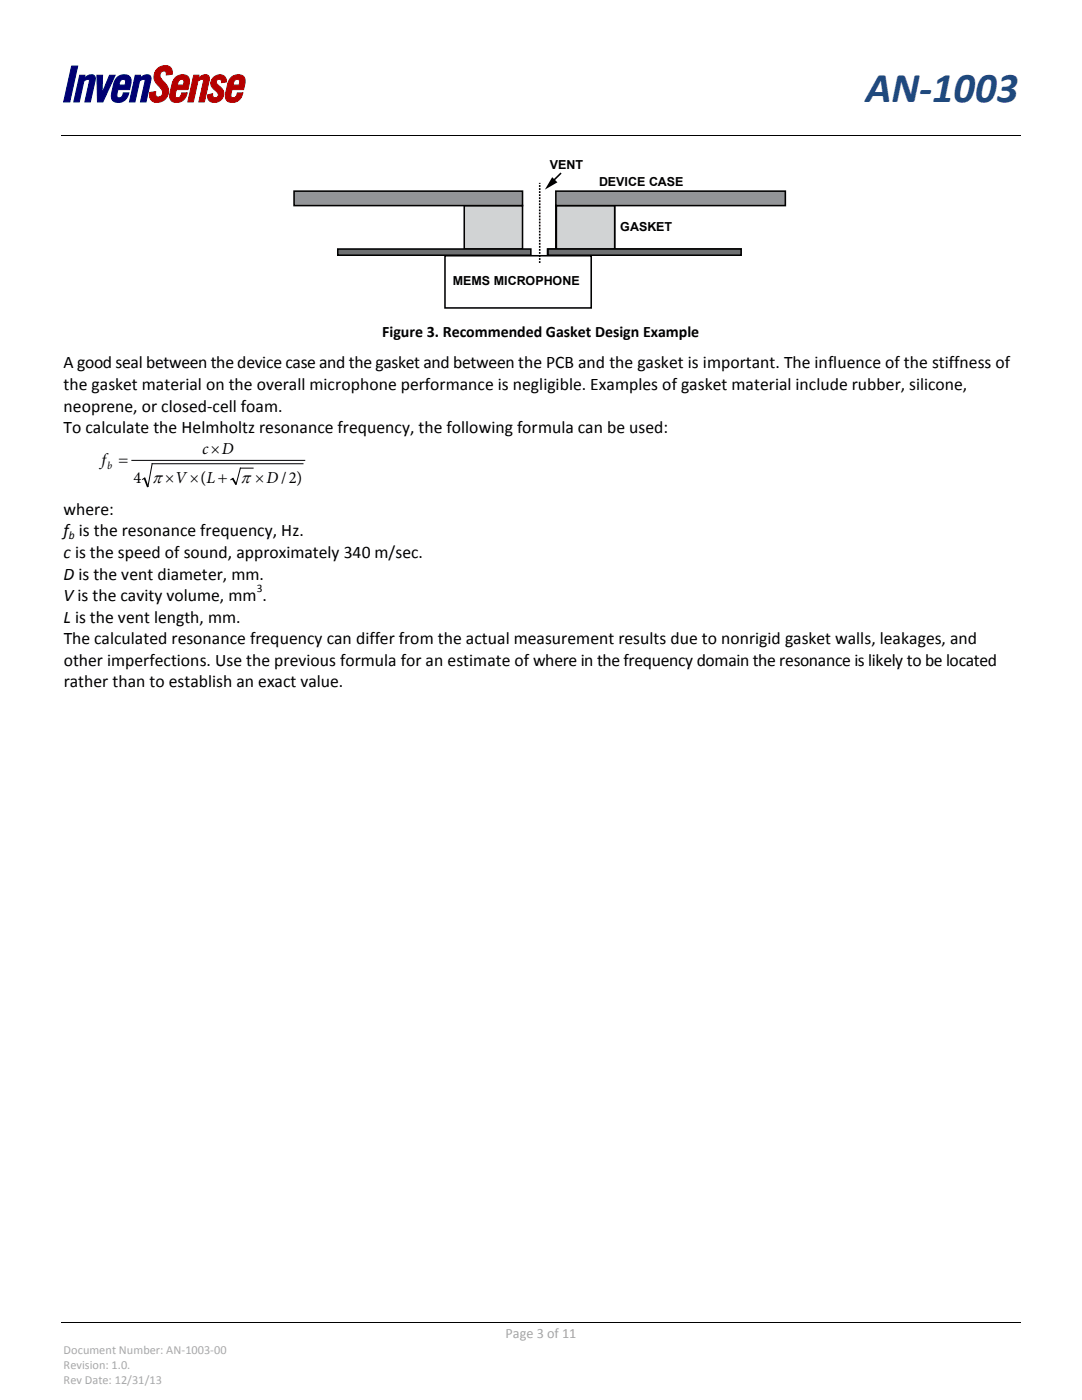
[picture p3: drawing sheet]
<svg xmlns="http://www.w3.org/2000/svg" width="216mm" height="279mm" viewBox="0 0 216 279" stroke-linecap="round" stroke-linejoin="round" font-family="sans-serif">
<defs><g id="words">
<text font-size="8.5" fill="#1f497d" x="172.8" y="20.3">AN-1003</text>
<g font-size="3.5">
<text x="12.7" y="73.5">A good seal between the device case and the gasket and between the PCB and the gasket is important. The influence of the stiffness of</text>
<text x="12.7" y="77.9">the gasket material on the overall microphone performance is negligible. Examples of gasket material include rubber, silicone,</text>
<text x="12.7" y="82.1">neoprene, or closed-cell foam.</text>
<text x="12.7" y="86.4">To calculate the Helmholtz resonance frequency, the following formula can be used:</text>
<text x="48" y="96.4">π ×D/2)</text>
<text x="12.7" y="102.7">where:</text>
<text x="12.7" y="107">f is the resonance frequency, Hz.</text>
<text x="12.7" y="111.3">c is the speed of sound, approximately 340 m/sec.</text>
<text x="12.7" y="119.9">Vis the cavity volume, mm .</text>
<text x="12.7" y="115.7">D is the vent diameter, mm.</text>
<text x="12.7" y="124.2">L is the vent length, mm.</text>
<text x="12.7" y="128.6">The calculated resonance frequency can differ from the actual measurement results due to nonrigid gasket walls, leakages, and</text>
<text x="12.7" y="132.8">other imperfections. Use the previous formula for an estimate of where in the frequency domain the resonance is likely to be located</text>
<text x="12.7" y="137.2">rather than to establish an exact value.</text>
</g>
<g font-size="3.3">
<text x="20.2" y="92.7">f =</text>
<text x="40.4" y="90.6">c×D</text>
<text x="26.6" y="96.4">4 π ×V×(L +</text>
</g>
<text font-size="3.2" x="76.3" y="67.2">Figure 3. Recommended Gasket Design Example</text>
<text font-size="2.8" fill="#a6a6a6" x="100.9" y="267">Page 3 of 11</text>
<g font-size="2.5">
<text x="109.7" y="33.8">VENT</text>
<text x="119.5" y="37.1">DEVICE CASE</text>
<text x="123.8" y="46">GASKET</text>
<text x="90.3" y="56.9">MEMS MICROPHONE</text>
</g>
<g font-size="2.5" fill="#a8a8a8">
<text x="12.7" y="270.1">Document Number: AN-1003-00</text>
<text x="12.7" y="273.2">Revision: 1.0.</text>
<text x="12.7" y="276.2">Rev Date: 12/31/13</text>
</g>
<g font-size="2.3">
<text x="13.8" y="107.6">b</text>
<text x="51.2" y="118.2">3</text>
</g>
<text font-size="2.1" x="21.4" y="93.7">b</text>
</g></defs>
<path d="M12.2 27h191.5M26.3 91.9h34.5M28.9 95.4l-.4 .3M46.5 95.5l-.4 .2M50.5 93.4h-2.5l-.9 3.2M60.5 92.5h-30.1l-.9 4.5" fill="none" stroke="#000" stroke-width=".2"/>
<path d="M28.9 95.5l.5 1.5M46.5 95.6l.5 1" fill="none" stroke="#000" stroke-width=".35"/>
<path d="M88.8 51h29.2v10.5h-29.2z" fill="#fff"/>
<path d="M111.9 34.5l-1.6 1.7M88.8 51h29.2v10.5h-29.2z" fill="none" stroke="#000" stroke-width=".31"/>
<path d="M107.7 52.5v-16" fill="none" stroke="#000" stroke-width=".31" stroke-dasharray=".4 .2" stroke-linecap="butt"/>
<path d="M110.2 35.4l1 1-2.5 1.4z" fill="#000"/>
<path d="M110.9 41h11.7v8.7h-11.7z" fill="#bcbec0"/>
<path d="M110.9 41h11.7v8.7h-11.7z" fill="none" stroke="#000" stroke-width=".31"/>
<path d="M109.2 49.7h38.7v1.2h-38.7z" fill="#939598"/>
<path d="M109.2 49.7h38.7v1.2h-38.7z" fill="none" stroke="#000" stroke-width=".31"/>
<path d="M111 41h11.6v8.7h-11.6z" fill="#d1d3d4"/>
<path d="M111 41h11.6v8.7h-11.6z" fill="none" stroke="#000" stroke-width=".31"/>
<path d="M109.4 49.7h38.5v1.2h-38.5z" fill="#6d6f71"/>
<path d="M109.4 49.7h38.5v1.2h-38.5z" fill="none" stroke="#000" stroke-width=".31"/>
<path d="M110.9 38.1h45.8v2.9h-45.8z" fill="#939598"/>
<path d="M110.9 38.1h45.8v2.9h-45.8z" fill="none" stroke="#000" stroke-width=".31"/>
<path d="M92.6 41h11.7v8.7h-11.7z" fill="#d1d3d4"/>
<path d="M92.6 41h11.7v8.7h-11.7z" fill="none" stroke="#000" stroke-width=".31"/>
<path d="M67.4 49.7h38.5v1.2h-38.5z" fill="#6d6f71"/>
<path d="M67.4 49.7h38.5v1.2h-38.5z" fill="none" stroke="#000" stroke-width=".31"/>
<path d="M58.7 38.1h45.6v2.9h-45.6z" fill="#939598"/>
<path d="M58.7 38.1h45.6v2.9h-45.6z" fill="none" stroke="#000" stroke-width=".31"/>
<path d="M12.2 263.9h191.5" fill="none" stroke="#000" stroke-width=".2"/>
<path d="M14.3 13.2h1.2l-1.6 7.1h-1.2z" fill="#000073"/>
<path d="M14.3 13.2h1.2l-1.6 7.1h-1.2z" fill="none" stroke="#000073" stroke-width=".2"/>
<path d="M15.9 15h1l-.1 .6a1.57 1.57 0 0 1 2.1-.4l.1 .8-1 4.3h-1.1l.9-4.1a.46 .46 0 0 0-.3-.4 .46 .46 0 0 0-.5 .2l-.3 .2-.9 4.1h-1.1z" fill="#000073"/>
<path d="M15.9 15h1l-.1 .6a1.57 1.57 0 0 1 2.1-.4l.1 .8-1 4.3h-1.1l.9-4.1a.46 .46 0 0 0-.3-.4 .46 .46 0 0 0-.5 .2l-.3 .2-.9 4.1h-1.1z" fill="none" stroke="#000073" stroke-width=".2"/>
<path d="M19.3 15h1.2l-.1 3.6 1.5-3.6h1.1l-2.5 5.3h-1.1z" fill="#000073"/>
<path d="M19.3 15h1.2l-.1 3.6 1.5-3.6h1.1l-2.5 5.3h-1.1z" fill="none" stroke="#000073" stroke-width=".2"/>
<path d="M23.3 15.5a1.74 1.74 0 0 1 2.8 .2v.9l-.2 1.3h-2.4l-.1 .8a.61 .61 0 0 0 .3 .9 .61 .61 0 0 0 .8-.7l.1-.4h1.1a1.99 1.99 0 0 1-1.2 1.8 1.99 1.99 0 0 1-2.1-.4l-.2-.6 .1-.8 .5-2.3zM24.1 16l-.4 1h1.3v-.3a.57 .57 0 0 0-.1-.8 .57 .57 0 0 0-.8 .1z" fill="#000073"/>
<path d="M23.3 15.5a1.74 1.74 0 0 1 2.8 .2v.9l-.2 1.3h-2.4l-.1 .8a.61 .61 0 0 0 .3 .9 .61 .61 0 0 0 .8-.7l.1-.4h1.1a1.99 1.99 0 0 1-1.2 1.8 1.99 1.99 0 0 1-2.1-.4l-.2-.6 .1-.8 .5-2.3zM24.1 16a.57 .57 0 0 1 .8-.1 .57 .57 0 0 1 .1 .8v.3h-1.3z" fill="none" stroke="#000073" stroke-width=".2"/>
<path d="M27 15h1l-.1 .6a1.56 1.56 0 0 1 2.1-.4l.1 .6-1 4.5h-1.1l.9-4.1v-.2l-.3-.2-.7 .4-1 4.1h-1.1z" fill="#000073"/>
<path d="M27 15h1l-.1 .6a1.56 1.56 0 0 1 2.1-.4l.1 .6-1 4.5h-1.1l.9-4.1v-.2l-.3-.2-.7 .4-1 4.1h-1.1z" fill="none" stroke="#000073" stroke-width=".2"/>
<path d="M31.4 13.7a1.86 1.86 0 0 1 2.9 .1l.1 1-1.2 .2a.64 .64 0 0 0-.6-.9 .64 .64 0 0 0-.7 .8 2.73 2.73 0 0 0 1.2 1.9 2.18 2.18 0 0 1 0 2.9 2.18 2.18 0 0 1-3 .2l-.2-.6v-.8l1.2-.2a.74 .74 0 0 0 .5 1.1 .74 .74 0 0 0 .8-.9 5.8 5.8 0 0 0-1.5-2.2 2.21 2.21 0 0 1 .5-2.6z" fill="#b50000"/>
<path d="M31.4 13.7a1.86 1.86 0 0 1 2.9 .1l.1 1-1.2 .2a.64 .64 0 0 0-.6-.9 .64 .64 0 0 0-.7 .8 2.73 2.73 0 0 0 1.2 1.9 2.18 2.18 0 0 1 0 2.9 2.18 2.18 0 0 1-3 .2l-.2-.6v-.8l1.2-.2a.74 .74 0 0 0 .5 1.1 .74 .74 0 0 0 .8-.9 5.8 5.8 0 0 0-1.5-2.2 2.21 2.21 0 0 1 .5-2.6z" fill="none" stroke="#b50000" stroke-width=".2"/>
<path d="M35 15.5a1.74 1.74 0 0 1 2.7 .2l.1 .9-.3 1.3h-2.3l-.2 .8a.61 .61 0 0 0 .4 .9 .61 .61 0 0 0 .8-.7l.1-.4h1.1a1.99 1.99 0 0 1-1.3 1.8 1.99 1.99 0 0 1-2.1-.4l-.1-.6v-.8l.6-2.3zM35.7 16l-.3 1h1.2l.1-.3a.57 .57 0 0 0-.2-.8 .57 .57 0 0 0-.8 .1z" fill="#b50000"/>
<path d="M35 15.5a1.74 1.74 0 0 1 2.7 .2l.1 .9-.3 1.3h-2.3l-.2 .8a.61 .61 0 0 0 .4 .9 .61 .61 0 0 0 .8-.7l.1-.4h1.1a1.99 1.99 0 0 1-1.3 1.8 1.99 1.99 0 0 1-2.1-.4l-.1-.6v-.8l.6-2.3zM35.7 16a.57 .57 0 0 1 .8-.1 .57 .57 0 0 1 .2 .8l-.1 .3h-1.2z" fill="none" stroke="#b50000" stroke-width=".2"/>
<path d="M38.6 15h1.1l-.1 .6a1.57 1.57 0 0 1 2.1-.4v.8l-.9 4.3h-1.1l.9-4.1a.46 .46 0 0 0-.4-.4 .46 .46 0 0 0-.5 .2l-.2 .2-.9 4.1h-1.1z" fill="#b50000"/>
<path d="M38.6 15h1.1l-.1 .6a1.57 1.57 0 0 1 2.1-.4v.8l-.9 4.3h-1.1l.9-4.1a.46 .46 0 0 0-.4-.4 .46 .46 0 0 0-.5 .2l-.2 .2-.9 4.1h-1.1z" fill="none" stroke="#b50000" stroke-width=".2"/>
<path d="M42.5 15.5a1.47 1.47 0 0 1 1.5-.6 1.47 1.47 0 0 1 1.2 1.2v.2l-1 .2a.57 .57 0 0 0-.4-.6 .57 .57 0 0 0-.7 .4 .57 .57 0 0 0 .4 .6l.1 .2a1.75 1.75 0 0 1 .7 2.6 1.75 1.75 0 0 1-2.8 0l-.1-.7 1-.3a.62 .62 0 0 0 .4 .8 .62 .62 0 0 0 .8-.4 .62 .62 0 0 0-.4-.8l-.3-.3a1.58 1.58 0 0 1-.4-2.5z" fill="#b50000"/>
<path d="M42.5 15.5a1.47 1.47 0 0 1 1.5-.6 1.47 1.47 0 0 1 1.2 1.2v.2l-1 .2a.57 .57 0 0 0-.4-.6 .57 .57 0 0 0-.7 .4 .57 .57 0 0 0 .4 .6l.1 .2a1.75 1.75 0 0 1 .7 2.6 1.75 1.75 0 0 1-2.8 0l-.1-.7 1-.3a.62 .62 0 0 0 .4 .8 .62 .62 0 0 0 .8-.4 .62 .62 0 0 0-.4-.8l-.3-.3a1.58 1.58 0 0 1-.4-2.5z" fill="none" stroke="#b50000" stroke-width=".2"/>
<path d="M46.1 15.5a1.72 1.72 0 0 1 2.7 .2l.1 .7-.3 1.5h-2.3l-.2 .8a.61 .61 0 0 0 .4 .9 .61 .61 0 0 0 .8-.7l.1-.4h1.1a1.99 1.99 0 0 1-1.3 1.8 1.99 1.99 0 0 1-2.1-.4l-.1-.9 .4-2.1 .3-.9zM46.8 16l-.3 1h1.2l.1-.3a.57 .57 0 0 0-.2-.8 .57 .57 0 0 0-.8 .1z" fill="#b50000"/>
<path d="M46.1 15.5a1.72 1.72 0 0 1 2.7 .2l.1 .7-.3 1.5h-2.3l-.2 .8a.61 .61 0 0 0 .4 .9 .61 .61 0 0 0 .8-.7l.1-.4h1.1a1.99 1.99 0 0 1-1.3 1.8 1.99 1.99 0 0 1-2.1-.4l-.1-.9 .4-2.1 .3-.9zM46.8 16a.57 .57 0 0 1 .8-.1 .57 .57 0 0 1 .2 .8l-.1 .3h-1.2z" fill="none" stroke="#b50000" stroke-width=".2"/>
<use href="#words"/>
</svg>
